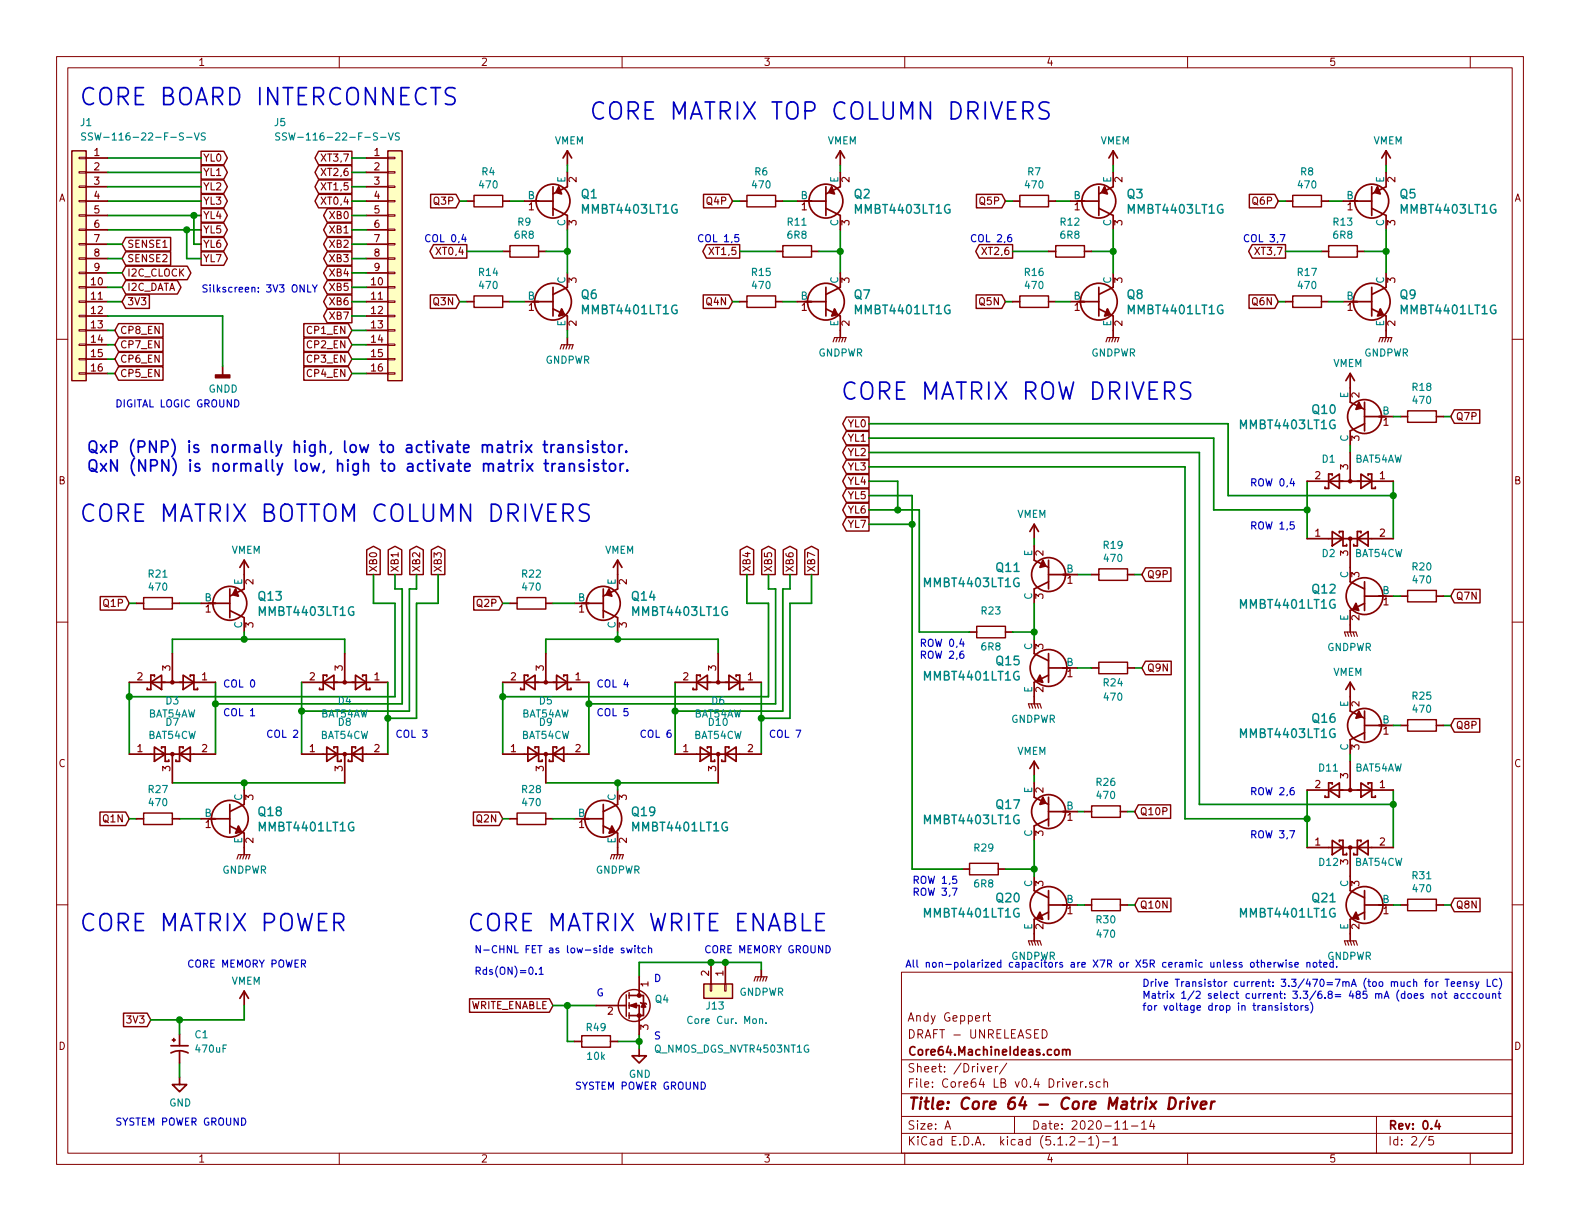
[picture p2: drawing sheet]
<svg xmlns="http://www.w3.org/2000/svg" width="279mm" height="216mm" viewBox="0 0 279 216" stroke-linecap="round" stroke-linejoin="round" font-family="sans-serif">
<defs><g id="words">
<g font-size="4.2" fill="#0000c2">
<text x="14" y="18.6">CORE BOARD INTERCONNECTS</text>
<text x="104.1" y="21.2">CORE MATRIX TOP COLUMN DRIVERS</text>
<text x="148.6" y="70.7">CORE MATRIX ROW DRIVERS</text>
<text x="14" y="92.3">CORE MATRIX BOTTOM COLUMN DRIVERS</text>
<text x="14" y="164.7">CORE MATRIX POWER</text>
<text x="82.5" y="164.7">CORE MATRIX WRITE ENABLE</text>
</g>
<g font-size="2.8" fill="#0000c2">
<text x="15.2" y="80.1">QxP (PNP) is normally high, low to activate matrix transistor.</text>
<text x="15.2" y="83.4">QxN (NPN) is normally low, high to activate matrix transistor.</text>
</g>
<text font-size="2.8" fill="#840000" x="160.4" y="196.2">Title: Core 64 - Core Matrix Driver</text>
<g font-size="2.1" fill="#008484">
<text x="102.8" y="35.1">Q1</text>
<text x="151.1" y="35.1">Q2</text>
<text x="199.3" y="35.1">Q3</text>
<text x="247.6" y="35.1">Q5</text>
<text x="103.1" y="37.8">MMBT4403LT1G</text>
<text x="151.4" y="37.8">MMBT4403LT1G</text>
<text x="199.6" y="37.8">MMBT4403LT1G</text>
<text x="247.9" y="37.8">MMBT4403LT1G</text>
<text x="102.8" y="52.9">Q6</text>
<text x="151.1" y="52.9">Q7</text>
<text x="199.3" y="52.9">Q8</text>
<text x="247.6" y="52.9">Q9</text>
<text x="103.1" y="55.5">MMBT4401LT1G</text>
<text x="151.4" y="55.5">MMBT4401LT1G</text>
<text x="199.6" y="55.5">MMBT4401LT1G</text>
<text x="247.9" y="55.5">MMBT4401LT1G</text>
<text x="219.5" y="75.9">MMBT4403LT1G</text>
<text x="232.1" y="73.2">Q10</text>
<text x="176.3" y="101.1">Q11</text>
<text x="45.8" y="106.2">Q13</text>
<text x="111.8" y="106.2">Q14</text>
<text x="163.6" y="103.8">MMBT4403LT1G</text>
<text x="219.5" y="107.6">MMBT4401LT1G</text>
<text x="232.1" y="104.9">Q12</text>
<text x="45.9" y="108.9">MMBT4403LT1G</text>
<text x="112" y="108.9">MMBT4403LT1G</text>
<text x="176.3" y="117.6">Q15</text>
<text x="163.6" y="120.3">MMBT4401LT1G</text>
<text x="219.5" y="130.5">MMBT4403LT1G</text>
<text x="232.1" y="127.8">Q16</text>
<text x="176.3" y="143">Q17</text>
<text x="45.8" y="144.3">Q18</text>
<text x="45.9" y="147">MMBT4401LT1G</text>
<text x="111.8" y="144.3">Q19</text>
<text x="112" y="147">MMBT4401LT1G</text>
<text x="163.6" y="145.7">MMBT4403LT1G</text>
<text x="176.3" y="159.5">Q20</text>
<text x="232.1" y="159.5">Q21</text>
<text x="163.6" y="162.2">MMBT4401LT1G</text>
<text x="219.5" y="162.2">MMBT4401LT1G</text>
</g>
<g font-size="2.1" fill="#840000">
<text x="160.4" y="183.6">DRAFT - UNRELEASED</text>
<text x="160.4" y="180.6">Andy Geppert</text>
<text x="160.4" y="189.6">Sheet: /Driver/</text>
<text x="160.4" y="186.6">Core64.MachineIdeas.com</text>
<text x="160.4" y="192.3">File: Core64 LB v0.4 Driver.sch</text>
<text x="160.4" y="202.5">KiCad E.D.A. kicad (5.1.2-1)-1</text>
<text x="160.4" y="199.7">Size: A</text>
<text x="182.4" y="199.7">Date: 2020-11-14</text>
<text x="245.4" y="199.7">Rev: 0.4</text>
<text x="245.4" y="202.5">Id: 2/5</text>
</g>
<g font-size="1.8" fill="#840000">
<text x="35" y="11.6">1</text>
<text x="85" y="11.6">2</text>
<text x="135" y="11.6">3</text>
<text x="185" y="11.6">4</text>
<text x="235" y="11.6">5</text>
<text x="16.7" y="27.6">1</text>
<text x="35.9" y="28.6">YL0</text>
<text x="57.2" y="28.6">XT3,7</text>
<text x="66.2" y="27.6">1</text>
<text x="10.4" y="35.6">A</text>
<text x="16.7" y="30.1">2</text>
<text x="16.7" y="32.7">3</text>
<text x="16.7" y="35.2">4</text>
<text x="35.9" y="31.1">YL1</text>
<text x="35.9" y="33.7">YL2</text>
<text x="57.2" y="33.7">XT1,5</text>
<text x="57.2" y="31.1">XT2,6</text>
<text x="66.2" y="30.1">2</text>
<text x="66.2" y="32.7">3</text>
<text x="66.2" y="35.2">4</text>
<text x="102" y="32.2" transform="rotate(-90 102 32.2)">2</text>
<text x="150.2" y="32.2" transform="rotate(-90 150.2 32.2)">2</text>
<text x="198.5" y="32.2" transform="rotate(-90 198.5 32.2)">2</text>
<text x="246.7" y="32.2" transform="rotate(-90 246.7 32.2)">2</text>
<text x="267.8" y="35.6">A</text>
<text x="16.7" y="37.7">5</text>
<text x="16.7" y="40.3">6</text>
<text x="35.9" y="36.2">YL3</text>
<text x="35.9" y="41.3">YL5</text>
<text x="35.9" y="38.7">YL4</text>
<text x="57.2" y="36.2">XT0,4</text>
<text x="58.5" y="41.3">XB1</text>
<text x="58.5" y="38.7">XB0</text>
<text x="66.2" y="37.7">5</text>
<text x="66.2" y="40.3">6</text>
<text x="76.9" y="36.2">Q3P</text>
<text x="93.5" y="37.2">1</text>
<text x="102" y="39.9" transform="rotate(-90 102 39.9)">3</text>
<text x="125.2" y="36.2">Q4P</text>
<text x="141.8" y="37.2">1</text>
<text x="150.2" y="39.9" transform="rotate(-90 150.2 39.9)">3</text>
<text x="173.4" y="36.2">Q5P</text>
<text x="190" y="37.2">1</text>
<text x="198.5" y="39.9" transform="rotate(-90 198.5 39.9)">3</text>
<text x="221.7" y="36.2">Q6P</text>
<text x="238.3" y="37.2">1</text>
<text x="246.7" y="39.9" transform="rotate(-90 246.7 39.9)">3</text>
<text x="16.7" y="42.8">7</text>
<text x="16.7" y="45.4">8</text>
<text x="16.7" y="47.9">9</text>
<text x="22.4" y="43.8">SENSE1</text>
<text x="22.4" y="46.4">SENSE2</text>
<text x="35.9" y="46.4">YL7</text>
<text x="35.9" y="43.8">YL6</text>
<text x="58.5" y="46.4">XB3</text>
<text x="58.5" y="43.8">XB2</text>
<text x="66.2" y="42.8">7</text>
<text x="66.2" y="45.4">8</text>
<text x="66.2" y="47.9">9</text>
<text x="77.5" y="45.1">XT0,4</text>
<text x="125.8" y="45.1">XT1,5</text>
<text x="174" y="45.1">XT2,6</text>
<text x="222.3" y="45.1">XT3,7</text>
<text x="16.2" y="50.4">10</text>
<text x="16.2" y="53">11</text>
<text x="22.4" y="54">3V3</text>
<text x="22.4" y="48.9">I2C_CLOCK</text>
<text x="22.4" y="51.4">I2C_DATA</text>
<text x="58.5" y="48.9">XB4</text>
<text x="58.5" y="51.4">XB5</text>
<text x="58.5" y="54">XB6</text>
<text x="65.7" y="50.4">10</text>
<text x="65.7" y="53">11</text>
<text x="76.8" y="54">Q3N</text>
<text x="102" y="50" transform="rotate(-90 102 50)">3</text>
<text x="125.1" y="54">Q4N</text>
<text x="150.2" y="50" transform="rotate(-90 150.2 50)">3</text>
<text x="173.3" y="54">Q5N</text>
<text x="198.5" y="50" transform="rotate(-90 198.5 50)">3</text>
<text x="221.6" y="54">Q6N</text>
<text x="246.7" y="50" transform="rotate(-90 246.7 50)">3</text>
<text x="16.2" y="55.5">12</text>
<text x="16.2" y="58.1">13</text>
<text x="21.2" y="59.1">CP8_EN</text>
<text x="54.5" y="59.1">CP1_EN</text>
<text x="58.5" y="56.5">XB7</text>
<text x="65.7" y="55.5">12</text>
<text x="65.7" y="58.1">13</text>
<text x="93.5" y="55">1</text>
<text x="102" y="57.6" transform="rotate(-90 102 57.6)">2</text>
<text x="141.8" y="55">1</text>
<text x="150.2" y="57.6" transform="rotate(-90 150.2 57.6)">2</text>
<text x="190" y="55">1</text>
<text x="198.5" y="57.6" transform="rotate(-90 198.5 57.6)">2</text>
<text x="238.3" y="55">1</text>
<text x="246.7" y="57.6" transform="rotate(-90 246.7 57.6)">2</text>
<text x="16.2" y="60.6">14</text>
<text x="16.2" y="63.1">15</text>
<text x="16.2" y="65.7">16</text>
<text x="21.2" y="64.1">CP6_EN</text>
<text x="21.2" y="61.6">CP7_EN</text>
<text x="54.5" y="61.6">CP2_EN</text>
<text x="54.5" y="64.1">CP3_EN</text>
<text x="65.7" y="60.6">14</text>
<text x="65.7" y="63.1">15</text>
<text x="65.7" y="65.7">16</text>
<text x="21.2" y="66.7">CP5_EN</text>
<text x="54.5" y="66.7">CP4_EN</text>
<text x="240.4" y="70.3" transform="rotate(-90 240.4 70.3)">2</text>
<text x="150.1" y="75.6">YL0</text>
<text x="240.4" y="78" transform="rotate(-90 240.4 78)">3</text>
<text x="244.6" y="75.3">1</text>
<text x="257.4" y="74.3">Q7P</text>
<text x="150.1" y="83.2">YL3</text>
<text x="150.1" y="80.6">YL2</text>
<text x="150.1" y="78.1">YL1</text>
<text x="238.4" y="83" transform="rotate(-90 238.4 83)">3</text>
<text x="10.4" y="85.6">B</text>
<text x="150.1" y="88.3">YL5</text>
<text x="150.1" y="85.7">YL4</text>
<text x="232.6" y="84.7">2</text>
<text x="244" y="84.7">1</text>
<text x="267.8" y="85.6">B</text>
<text x="150.1" y="93.3">YL7</text>
<text x="150.1" y="90.8">YL6</text>
<text x="232.6" y="94.9">1</text>
<text x="244" y="94.9">2</text>
<text x="66.7" y="101.3" transform="rotate(-90 66.7 101.3)">XB0</text>
<text x="70.5" y="101.3" transform="rotate(-90 70.5 101.3)">XB1</text>
<text x="74.3" y="101.3" transform="rotate(-90 74.3 101.3)">XB2</text>
<text x="78.1" y="101.3" transform="rotate(-90 78.1 101.3)">XB3</text>
<text x="132.7" y="101.3" transform="rotate(-90 132.7 101.3)">XB4</text>
<text x="136.5" y="101.3" transform="rotate(-90 136.5 101.3)">XB5</text>
<text x="140.3" y="101.3" transform="rotate(-90 140.3 101.3)">XB6</text>
<text x="144.1" y="101.3" transform="rotate(-90 144.1 101.3)">XB7</text>
<text x="184.5" y="98.3" transform="rotate(-90 184.5 98.3)">2</text>
<text x="238.4" y="98.3" transform="rotate(-90 238.4 98.3)">3</text>
<text x="18.5" y="107.3">Q1P</text>
<text x="44.8" y="103.4" transform="rotate(-90 44.8 103.4)">2</text>
<text x="84.5" y="107.3">Q2P</text>
<text x="110.8" y="103.4" transform="rotate(-90 110.8 103.4)">2</text>
<text x="184.5" y="105.9" transform="rotate(-90 184.5 105.9)">3</text>
<text x="188.7" y="103.2">1</text>
<text x="202.8" y="102.2">Q9P</text>
<text x="240.4" y="102.1" transform="rotate(-90 240.4 102.1)">3</text>
<text x="244.6" y="107">1</text>
<text x="257.4" y="106">Q7N</text>
<text x="36.3" y="108.3">1</text>
<text x="44.8" y="111" transform="rotate(-90 44.8 111)">3</text>
<text x="102.4" y="108.3">1</text>
<text x="110.8" y="111" transform="rotate(-90 110.8 111)">3</text>
<text x="240.4" y="109.7" transform="rotate(-90 240.4 109.7)">2</text>
<text x="30.1" y="118.6" transform="rotate(-90 30.1 118.6)">3</text>
<text x="60.6" y="118.6" transform="rotate(-90 60.6 118.6)">3</text>
<text x="96.2" y="118.6" transform="rotate(-90 96.2 118.6)">3</text>
<text x="126.6" y="118.6" transform="rotate(-90 126.6 118.6)">3</text>
<text x="184.5" y="114.8" transform="rotate(-90 184.5 114.8)">3</text>
<text x="188.7" y="119.7">1</text>
<text x="202.8" y="118.7">Q9N</text>
<text x="24.3" y="120.3">2</text>
<text x="35.7" y="120.3">1</text>
<text x="54.8" y="120.3">2</text>
<text x="66.2" y="120.3">1</text>
<text x="90.3" y="120.3">2</text>
<text x="101.8" y="120.3">1</text>
<text x="120.8" y="120.3">2</text>
<text x="132.2" y="120.3">1</text>
<text x="184.5" y="122.4" transform="rotate(-90 184.5 122.4)">2</text>
<text x="240.4" y="124.9" transform="rotate(-90 240.4 124.9)">2</text>
<text x="244.6" y="129.9">1</text>
<text x="257.4" y="128.9">Q8P</text>
<text x="10.4" y="135.6">C</text>
<text x="24.3" y="133">1</text>
<text x="30.1" y="136.4" transform="rotate(-90 30.1 136.4)">3</text>
<text x="35.7" y="133">2</text>
<text x="54.8" y="133">1</text>
<text x="60.6" y="136.4" transform="rotate(-90 60.6 136.4)">3</text>
<text x="66.2" y="133">2</text>
<text x="90.3" y="133">1</text>
<text x="96.2" y="136.4" transform="rotate(-90 96.2 136.4)">3</text>
<text x="101.8" y="133">2</text>
<text x="120.8" y="133">1</text>
<text x="126.6" y="136.4" transform="rotate(-90 126.6 136.4)">3</text>
<text x="132.2" y="133">2</text>
<text x="238.4" y="137.6" transform="rotate(-90 238.4 137.6)">3</text>
<text x="240.4" y="132.6" transform="rotate(-90 240.4 132.6)">3</text>
<text x="267.8" y="135.6">C</text>
<text x="44.8" y="141.5" transform="rotate(-90 44.8 141.5)">3</text>
<text x="110.8" y="141.5" transform="rotate(-90 110.8 141.5)">3</text>
<text x="184.5" y="140.2" transform="rotate(-90 184.5 140.2)">2</text>
<text x="232.6" y="139.3">2</text>
<text x="244" y="139.3">1</text>
<text x="18.4" y="145.4">Q1N</text>
<text x="36.3" y="146.4">1</text>
<text x="44.8" y="149.1" transform="rotate(-90 44.8 149.1)">2</text>
<text x="84.4" y="145.4">Q2N</text>
<text x="102.4" y="146.4">1</text>
<text x="110.8" y="149.1" transform="rotate(-90 110.8 149.1)">2</text>
<text x="184.5" y="147.8" transform="rotate(-90 184.5 147.8)">3</text>
<text x="188.7" y="145.1">1</text>
<text x="201.5" y="144.1">Q10P</text>
<text x="232.6" y="149.5">1</text>
<text x="244" y="149.5">2</text>
<text x="238.4" y="152.9" transform="rotate(-90 238.4 152.9)">3</text>
<text x="184.5" y="156.7" transform="rotate(-90 184.5 156.7)">3</text>
<text x="188.7" y="161.6">1</text>
<text x="201.5" y="160.7">Q10N</text>
<text x="240.4" y="156.7" transform="rotate(-90 240.4 156.7)">3</text>
<text x="244.6" y="161.6">1</text>
<text x="257.4" y="160.7">Q8N</text>
<text x="184.5" y="164.3" transform="rotate(-90 184.5 164.3)">2</text>
<text x="240.4" y="164.3" transform="rotate(-90 240.4 164.3)">2</text>
<text x="125.4" y="172.6" transform="rotate(-90 125.4 172.6)">2</text>
<text x="127.9" y="172.6" transform="rotate(-90 127.9 172.6)">1</text>
<text x="83" y="178.4">WRITE_ENABLE</text>
<text x="107.5" y="179.4">2</text>
<text x="114.7" y="174.5" transform="rotate(-90 114.7 174.5)">1</text>
<text x="10.4" y="185.6">D</text>
<text x="22.7" y="181">3V3</text>
<text x="114.7" y="182.1" transform="rotate(-90 114.7 182.1)">3</text>
<text x="267.8" y="185.6">D</text>
<text x="35" y="205.5">1</text>
<text x="85" y="205.5">2</text>
<text x="135" y="205.5">3</text>
<text x="185" y="205.5">4</text>
<text x="235" y="205.5">5</text>
</g>
<g font-size="1.8" fill="#008484">
<text x="14.3" y="22.3">J1</text>
<text x="48.6" y="22.3">J5</text>
<text x="17.1" y="24.8">SSW-116-22-F-S-VS</text>
<text x="51.4" y="24.8">SSW-116-22-F-S-VS</text>
<text x="98.1" y="25.5">VMEM</text>
<text x="146.3" y="25.5">VMEM</text>
<text x="194.6" y="25.5">VMEM</text>
<text x="242.8" y="25.5">VMEM</text>
<text x="84.9" y="33.3">470</text>
<text x="85.2" y="31">R4</text>
<text x="93.3" y="35.2">B</text>
<text x="100" y="32.3" transform="rotate(-90 100 32.3)">E</text>
<text x="133.1" y="33.3">470</text>
<text x="133.5" y="31">R6</text>
<text x="141.6" y="35.2">B</text>
<text x="148.2" y="32.3" transform="rotate(-90 148.2 32.3)">E</text>
<text x="181.4" y="33.3">470</text>
<text x="181.8" y="31">R7</text>
<text x="189.9" y="35.2">B</text>
<text x="196.5" y="32.3" transform="rotate(-90 196.5 32.3)">E</text>
<text x="229.7" y="33.3">470</text>
<text x="230" y="31">R8</text>
<text x="238.1" y="35.2">B</text>
<text x="244.8" y="32.3" transform="rotate(-90 244.8 32.3)">E</text>
<text x="91.6" y="39.9">R9</text>
<text x="100" y="40" transform="rotate(-90 100 40)">C</text>
<text x="139.3" y="39.9">R11</text>
<text x="148.2" y="40" transform="rotate(-90 148.2 40)">C</text>
<text x="187.6" y="39.9">R12</text>
<text x="196.5" y="40" transform="rotate(-90 196.5 40)">C</text>
<text x="235.8" y="39.9">R13</text>
<text x="244.8" y="40" transform="rotate(-90 244.8 40)">C</text>
<text x="91.1" y="42.2">6R8</text>
<text x="139.3" y="42.2">6R8</text>
<text x="187.6" y="42.2">6R8</text>
<text x="235.8" y="42.2">6R8</text>
<text x="84.7" y="48.8">R14</text>
<text x="84.9" y="51.1">470</text>
<text x="93.3" y="53">B</text>
<text x="100" y="50.2" transform="rotate(-90 100 50.2)">C</text>
<text x="133" y="48.8">R15</text>
<text x="133.1" y="51.1">470</text>
<text x="141.6" y="53">B</text>
<text x="148.2" y="50.2" transform="rotate(-90 148.2 50.2)">C</text>
<text x="181.3" y="48.8">R16</text>
<text x="181.4" y="51.1">470</text>
<text x="189.9" y="53">B</text>
<text x="196.5" y="50.2" transform="rotate(-90 196.5 50.2)">C</text>
<text x="229.5" y="48.8">R17</text>
<text x="229.7" y="51.1">470</text>
<text x="238.1" y="53">B</text>
<text x="244.8" y="50.2" transform="rotate(-90 244.8 50.2)">C</text>
<text x="100" y="57.7" transform="rotate(-90 100 57.7)">E</text>
<text x="148.2" y="57.7" transform="rotate(-90 148.2 57.7)">E</text>
<text x="196.5" y="57.7" transform="rotate(-90 196.5 57.7)">E</text>
<text x="244.8" y="57.7" transform="rotate(-90 244.8 57.7)">E</text>
<text x="96.4" y="64.3">GNDPWR</text>
<text x="144.7" y="63">GNDPWR</text>
<text x="192.9" y="63">GNDPWR</text>
<text x="235.7" y="64.9">VMEM</text>
<text x="241.2" y="63">GNDPWR</text>
<text x="36.9" y="69.4">GNDD</text>
<text x="238.4" y="70.4" transform="rotate(-90 238.4 70.4)">E</text>
<text x="249.8" y="69.1">R18</text>
<text x="250" y="71.4">470</text>
<text x="244.5" y="73.3">B</text>
<text x="233.8" y="81.8">D1</text>
<text x="238.4" y="78.1" transform="rotate(-90 238.4 78.1)">C</text>
<text x="239.6" y="81.8">BAT54AW</text>
<text x="179.9" y="91.6">VMEM</text>
<text x="40.9" y="97.9">VMEM</text>
<text x="107" y="97.9">VMEM</text>
<text x="182.5" y="98.4" transform="rotate(-90 182.5 98.4)">E</text>
<text x="188.6" y="101.2">B</text>
<text x="195.2" y="97.1">R19</text>
<text x="195.4" y="99.4">470</text>
<text x="233.8" y="98.5">D2</text>
<text x="239.6" y="98.5">BAT54CW</text>
<text x="249.8" y="100.9">R20</text>
<text x="26.3" y="102.1">R21</text>
<text x="26.5" y="104.4">470</text>
<text x="36.2" y="106.3">B</text>
<text x="42.8" y="103.5" transform="rotate(-90 42.8 103.5)">E</text>
<text x="92.4" y="102.1">R22</text>
<text x="92.5" y="104.4">470</text>
<text x="102.2" y="106.3">B</text>
<text x="108.9" y="103.5" transform="rotate(-90 108.9 103.5)">E</text>
<text x="182.5" y="106" transform="rotate(-90 182.5 106)">C</text>
<text x="238.4" y="102.2" transform="rotate(-90 238.4 102.2)">C</text>
<text x="244.5" y="105.1">B</text>
<text x="250" y="103.2">470</text>
<text x="42.8" y="111.1" transform="rotate(-90 42.8 111.1)">C</text>
<text x="108.9" y="111.1" transform="rotate(-90 108.9 111.1)">C</text>
<text x="173.6" y="108.7">R23</text>
<text x="238.4" y="109.8" transform="rotate(-90 238.4 109.8)">E</text>
<text x="173.6" y="115">6R8</text>
<text x="182.5" y="114.9" transform="rotate(-90 182.5 114.9)">C</text>
<text x="188.6" y="117.8">B</text>
<text x="234.6" y="115.1">GNDPWR</text>
<text x="235.7" y="119.5">VMEM</text>
<text x="29.4" y="124.6">D3</text>
<text x="59.8" y="124.6">D4</text>
<text x="95.4" y="124.6">D5</text>
<text x="125.9" y="124.6">D6</text>
<text x="182.5" y="122.5" transform="rotate(-90 182.5 122.5)">E</text>
<text x="195.2" y="121.4">R24</text>
<text x="195.4" y="123.9">470</text>
<text x="238.4" y="125" transform="rotate(-90 238.4 125)">E</text>
<text x="249.8" y="123.7">R25</text>
<text x="26.2" y="126.9">BAT54AW</text>
<text x="26.2" y="130.7">BAT54CW</text>
<text x="29.4" y="128.3">D7</text>
<text x="56.7" y="126.9">BAT54AW</text>
<text x="56.7" y="130.7">BAT54CW</text>
<text x="59.8" y="128.3">D8</text>
<text x="92.3" y="126.9">BAT54AW</text>
<text x="92.3" y="130.7">BAT54CW</text>
<text x="95.4" y="128.3">D9</text>
<text x="122.7" y="126.9">BAT54AW</text>
<text x="122.7" y="130.7">BAT54CW</text>
<text x="125.4" y="128.3">D10</text>
<text x="178.8" y="127.8">GNDPWR</text>
<text x="244.5" y="127.9">B</text>
<text x="250" y="126">470</text>
<text x="179.9" y="133.5">VMEM</text>
<text x="233.3" y="136.4">D11</text>
<text x="238.4" y="132.7" transform="rotate(-90 238.4 132.7)">C</text>
<text x="239.6" y="136.4">BAT54AW</text>
<text x="26.3" y="140.2">R27</text>
<text x="26.5" y="142.5">470</text>
<text x="42.8" y="141.6" transform="rotate(-90 42.8 141.6)">C</text>
<text x="92.4" y="140.2">R28</text>
<text x="92.5" y="142.5">470</text>
<text x="108.9" y="141.6" transform="rotate(-90 108.9 141.6)">C</text>
<text x="182.5" y="140.3" transform="rotate(-90 182.5 140.3)">E</text>
<text x="188.6" y="143.2">B</text>
<text x="193.9" y="139">R26</text>
<text x="194.1" y="141.3">470</text>
<text x="36.2" y="144.4">B</text>
<text x="42.8" y="149.2" transform="rotate(-90 42.8 149.2)">E</text>
<text x="102.2" y="144.4">B</text>
<text x="108.9" y="149.2" transform="rotate(-90 108.9 149.2)">E</text>
<text x="182.5" y="148" transform="rotate(-90 182.5 148)">C</text>
<text x="39.3" y="154.5">GNDPWR</text>
<text x="105.3" y="154.5">GNDPWR</text>
<text x="172.3" y="150.6">R29</text>
<text x="233.3" y="153.1">D12</text>
<text x="239.6" y="153.1">BAT54CW</text>
<text x="249.8" y="155.5">R31</text>
<text x="172.3" y="156.9">6R8</text>
<text x="182.5" y="156.8" transform="rotate(-90 182.5 156.8)">C</text>
<text x="188.6" y="159.7">B</text>
<text x="238.4" y="156.8" transform="rotate(-90 238.4 156.8)">C</text>
<text x="244.5" y="159.7">B</text>
<text x="250" y="157.8">470</text>
<text x="182.5" y="164.4" transform="rotate(-90 182.5 164.4)">E</text>
<text x="193.9" y="163.3">R30</text>
<text x="194.1" y="165.8">470</text>
<text x="238.4" y="164.4" transform="rotate(-90 238.4 164.4)">E</text>
<text x="234.6" y="169.7">GNDPWR</text>
<text x="40.9" y="174.1">VMEM</text>
<text x="115.9" y="177.3">Q4</text>
<text x="125" y="178.5">J13</text>
<text x="130.7" y="176.1">GNDPWR</text>
<text x="34.5" y="183.6">C1</text>
<text x="103.8" y="182.3">R49</text>
<text x="122.3" y="181.1">Core Cur. Mon.</text>
<text x="34.8" y="186.1">470uF</text>
<text x="103.9" y="187.4">10k</text>
<text x="111.2" y="190.6">GND</text>
<text x="116" y="186.1">Q_NMOS_DGS_NVTR4503NT1G</text>
<text x="29.9" y="195.7">GND</text>
</g>
<g font-size="1.8" fill="#0000c2">
<text x="74.9" y="42.8">COL 0,4</text>
<text x="123.2" y="42.8">COL 1,5</text>
<text x="171.4" y="42.8">COL 2,6</text>
<text x="219.7" y="42.8">COL 3,7</text>
<text x="35.6" y="51.7">Silkscreen: 3V3 ONLY</text>
<text x="20.3" y="72">DIGITAL LOGIC GROUND</text>
<text x="221" y="86">ROW 0,4</text>
<text x="221" y="93.6">ROW 1,5</text>
<text x="162.6" y="114.4">ROW 0,4</text>
<text x="162.6" y="116.5">ROW 2,6</text>
<text x="39.4" y="121.6">COL 0</text>
<text x="105.4" y="121.6">COL 4</text>
<text x="39.4" y="126.6">COL 1</text>
<text x="47" y="130.5">COL 2</text>
<text x="69.8" y="130.5">COL 3</text>
<text x="105.4" y="126.6">COL 5</text>
<text x="113" y="130.5">COL 6</text>
<text x="135.9" y="130.5">COL 7</text>
<text x="221" y="140.6">ROW 2,6</text>
<text x="221" y="148.2">ROW 3,7</text>
<text x="161.3" y="156.3">ROW 1,5</text>
<text x="161.3" y="158.4">ROW 3,7</text>
<text x="33" y="171.1">CORE MEMORY POWER</text>
<text x="83.8" y="168.6">N-CHNL FET as low-side switch</text>
<text x="83.8" y="172.4">Rds(ON)=0.1</text>
<text x="115.6" y="173.6">D</text>
<text x="124.5" y="168.6">CORE MEMORY GROUND</text>
<text x="160" y="171.1">All non-polarized capacitors are X7R or X5R ceramic unless otherwise noted.</text>
<text x="178.8" y="169.7">GNDPWR</text>
<text x="105.4" y="176.2">G</text>
<text x="201.9" y="174.5">Drive Transistor current: 3.3/470=7mA (too much for Teensy LC)</text>
<text x="201.9" y="176.6">Matrix 1/2 select current: 3.3/6.8= 485 mA (does not acccount</text>
<text x="201.9" y="178.7">for voltage drop in transistors)</text>
<text x="115.6" y="183.8">S</text>
<text x="101.6" y="192.7">SYSTEM POWER GROUND</text>
<text x="20.3" y="199">SYSTEM POWER GROUND</text>
</g>
</g></defs>
<g fill="none" stroke="#840000" stroke-width=".18">
<path d="M10 10h259.4v195.9h-259.4zM12 12h255.4v191.9h-255.4zM60 10v2M110 10v2M160 10v2M210 10v2M260 10v2M14 38h1.2v.2h-1.2zM14 35.4h1.2v.3h-1.2zM14 32.9h1.2v.2h-1.2zM14 30.4h1.2v.2h-1.2zM14 27.8h1.2v.3h-1.2z"/>
<path d="M68.6 38h1.2v.2h-1.2zM68.6 35.4h1.2v.3h-1.2zM68.6 32.9h1.2v.2h-1.2zM68.6 30.4h1.2v.2h-1.2zM68.6 27.8h1.2v.3h-1.2zM10 60h2M14 58.3h1.2v.2h-1.2zM14 55.8h1.2v.2h-1.2zM14 53.2h1.2v.3h-1.2zM14 50.7h1.2v.2h-1.2zM14 48.1h1.2v.3h-1.2zM14 45.6h1.2v.2h-1.2z"/>
<path d="M14 43.1h1.2v.2h-1.2zM14 40.5h1.2v.3h-1.2zM68.6 58.3h1.2v.2h-1.2zM68.6 55.8h1.2v.2h-1.2zM68.6 53.2h1.2v.3h-1.2zM68.6 50.7h1.2v.2h-1.2zM68.6 48.1h1.2v.3h-1.2zM68.6 45.6h1.2v.2h-1.2zM68.6 43.1h1.2v.2h-1.2zM68.6 40.5h1.2v.3h-1.2zM267.4 60h2M14 65.9h1.2v.3h-1.2z"/>
<path d="M14 63.4h1.2v.2h-1.2zM14 60.8h1.2v.3h-1.2zM68.6 65.9h1.2v.3h-1.2zM68.6 63.4h1.2v.2h-1.2zM68.6 60.8h1.2v.3h-1.2zM10 110h2M267.4 110h2M10 160h2M267.4 160h2M125.6 174h.3v1.3h-.3zM128.1 174h.3v1.3h-.3zM159.4 171.9h108v32h-108z"/>
<path d="M174.3 179.6l-.3 .1-.1 .2M174.6 179.6h.6M174.8 179.1v1.3l.4 .2M159.4 197.4h108M159.4 193.4h108M159.4 187.4h108M167.1 199.7l.5-1.5 .5 1.5M167.2 199.2h.8M174.7 189.1l.7-.2-.1-.3h-.4l-.2 .2v.7h.6M176 188.6v1M176.5 188.6l-.5 .2M178 188l-1.3 1.9"/>
<path d="M179.4 197.4v3M184.3 182.1a.76 .76 0 0 1 .9 .7 .76 .76 0 0 1-.9 .8zM189.7 191.8l.7-.2v-.3h-.5l-.2 .2 .1 .7h.6M191.1 191.3v1M191.5 191.3h-.3l-.1 .2M192 192.1v.2M193.2 191.3h-.3l-.2 .2v.2l.5 .1v.4h-.5M194.6 191.3h-.4l-.3 .2v.6l.3 .2 .4-.1M195.2 191.4l.2-.1h.4l.1 1M195.2 190.8v1.5M198.6 199.7h.8M200.1 199.1h1.1"/>
<path d="M201.9 198.6l.4-.4v1.5M201.9 199.7h.8M203.7 198.1l-.4 1.1h.9M204 198.7v1M243.4 197.4v6.5M60 203.9v2M110 203.9v2M159.4 200.4h108M160 203.9v2M189.2 201.1l.2-.1h.4l.2 .1 .1 .3-.1 .2-.8 .9h.9M190.7 201.9h1.2M192.5 201.4l.4-.4v1.5"/>
<path d="M192.5 202.5h.9M193.9 200.8a1.71 1.71 0 0 1 0 2.2M195 201.9h1.1M196.8 201.4l.4-.4v1.5M196.8 202.5h.8M210 203.9v2M252.2 200.9l-1.2 1.9M253.4 201h-.7v.7l.2-.2 .5 .1 .1 .2-.1 .5-.2 .2-.5-.2M260 203.9v2"/>
</g>
<g fill="none" stroke="#840000" stroke-width=".3">
<path d="M15.2 35.6h3.8M15.2 27.9h3.8M15.2 30.5h3.8M15.2 33h3.8M15.2 38.1h3.8M64.8 35.6h3.8M64.8 27.9h3.8M64.8 30.5h3.8M64.8 33h3.8M64.8 38.1h3.8M82.5 35.6h1.3M88.9 35.6h1.3"/>
<path d="M92.7 35.6h5.1M97.8 36.8l2.5 1.3v2.5M97.8 33v5.1M100.3 26.7l-.7 1.2M100.3 26.7v2.5M100.3 30.5v2.5l-2.5 1.3M100.3 26.7l.8 1.2M130.8 35.6h1.3M137.2 35.6h1.2M141 35.6h5M146 36.8l2.6 1.3v2.5M146 33v5.1"/>
<path d="M148.6 26.7l-.8 1.2M148.6 26.7v2.5M148.6 30.5v2.5l-2.6 1.3M148.6 26.7l.8 1.2M179.1 35.6h1.2M185.4 35.6h1.3M189.2 35.6h5.1M194.3 36.8l2.5 1.3v2.5M194.3 33v5.1M196.8 26.7l-.7 1.2M196.8 26.7v2.5M196.8 30.5v2.5l-2.5 1.3"/>
<path d="M196.8 26.7l.8 1.2M227.3 35.6h1.3M233.7 35.6h1.2M237.5 35.6h5.1M242.6 36.8l2.5 1.3v2.5M242.6 33v5.1M245.1 26.7l-.8 1.2M245.1 26.7v2.5M245.1 30.5v2.5l-2.5 1.3M245.1 26.7l.8 1.2M15.2 53.3h3.8M15.2 50.8h3.8"/>
<path d="M15.2 55.9h3.8M15.2 58.4h3.8M15.2 40.6h3.8M15.2 43.2h3.8M15.2 45.7h3.8M15.2 48.3h3.8M64.8 53.3h3.8M64.8 50.8h3.8M64.8 55.9h3.8M64.8 58.4h3.8M64.8 40.6h3.8M64.8 43.2h3.8"/>
<path d="M64.8 45.7h3.8M64.8 48.3h3.8M82.5 53.3h1.3M88.9 44.5h1.3M88.9 53.3h1.3M92.7 53.3h5.1M95.2 44.5h1.3M97.8 54.6l2.5 1.3v2.5M97.8 50.8v5.1M100.3 48.3v2.5l-2.5 1.3M100.3 59.7v1.3M130.8 53.3h1.3"/>
<path d="M137.2 44.5h1.2M137.2 53.3h1.2M141 53.3h5M143.5 44.5h1.3M146 54.6l2.6 1.3v3.8M146 50.8v5.1M148.6 48.3v2.5l-2.6 1.3M179.1 53.3h1.2M185.4 44.5h1.3M185.4 53.3h1.3M189.2 53.3h5.1M191.8 44.5h1.2"/>
<path d="M194.3 54.6l2.5 1.3v3.8M194.3 50.8v5.1M196.8 48.3v2.5l-2.5 1.3M227.3 53.3h1.3M233.7 44.5h1.2M233.7 53.3h1.2M237.5 53.3h5.1M240 44.5h1.3M242.6 54.6l2.5 1.3v3.8M242.6 50.8v5.1M245.1 48.3v2.5l-2.5 1.3M15.2 61h3.8"/>
<path d="M15.2 63.5h3.8M15.2 66h3.8M39.4 64.8v1.5M64.8 61h3.8M64.8 63.5h3.8M64.8 66h3.8M238.8 66v5.1l2.5 1.3M238.8 66l.7 1.3M238.8 66l-.8 1.3M241.3 73.7h5.1M241.3 74.9l-2.5 1.3v2.5M241.3 71.1v5.1"/>
<path d="M247.6 73.7h1.3M254 73.7h1.3M43.2 99.1v5l-2.6 1.3M43.2 99.1l-.8 1.2M43.2 99.1l.7 1.2M109.2 99.1v5l-2.5 1.3M109.2 99.1l-.7 1.2M109.2 99.1l.8 1.2M182.9 92.7l.7 1.3M182.9 92.7v2.6M182.9 96.5v2.6l2.5 1.2M182.9 92.7l-.8 1.3"/>
<path d="M185.4 99.1v5M231.1 85.1h15.3M231.1 95.3h15.3M234.9 85.1l2-1.3v2.6zM235.6 94l1.9 1.3-1.9 1.2zM235.6 84.1v-.3h-.7v2.6h-.6v-.3M236.9 94.2v-.2h.6v2.5h.6v-.2M238.8 80v5.1M238.8 95.3v7.6l2.5 1.2M240 95.3l1.9-1.3v2.5zM240.7 83.8l1.9 1.3-1.9 1.3zM240.7 94.2v-.2h-.7v2.5h-.6v-.2"/>
<path d="M241.9 84.1v-.3h.7v2.6h.6v-.3M24.1 106.7h1.3M27.3 119.6v-.2h-.6v2.5h-.7v-.2M30.5 106.7h1.2M30.5 115.6v5.1M32.4 119.4l1.9 1.3-1.9 1.2zM33.7 119.6v-.2h.6v2.5h.6v-.2M35.6 106.7h5M40.6 108l2.6 1.2v2.6M40.6 104.1v5.1M57.8 119.6v-.2h-.7v2.5h-.6v-.2M61 115.6v5.1"/>
<path d="M62.9 119.4l1.9 1.3-1.9 1.2zM64.1 119.6v-.2h.7v2.5h.6v-.2M90.2 106.7h1.2M93.3 119.6v-.2h-.6v2.5h-.6v-.2M96.5 106.7h1.3M96.5 115.6v5.1M98.4 119.4l1.9 1.3-1.9 1.2zM99.7 119.6v-.2h.6v2.5h.7v-.2M101.6 106.7h5.1M106.7 108l2.5 1.2v2.6M106.7 104.1v5.1M123.8 119.6v-.2h-.6v2.5h-.6v-.2"/>
<path d="M127 115.6v5.1M128.9 119.4l1.9 1.3-1.9 1.2zM130.2 119.6v-.2h.6v2.5h.6v-.2M171.4 111.8h1.3M177.8 111.8h1.3M182.9 113v2.6l2.5 1.2M185.4 102.9l-2.5 1.2v2.6M185.4 119.4l-2.5 1.3v3.8M185.4 101.6h5.1M185.4 115.6v5.1M185.4 118.1h5.1M193 101.6h1.3"/>
<path d="M193 118.1h1.3M199.4 101.6h1.3M199.4 118.1h1.3M241.3 102.9v5.1M241.3 106.7l-2.5 1.3v3.8M241.3 105.4h5.1M247.6 105.4h1.3M254 105.4h1.3M22.9 120.7h15.2M22.9 133.4h15.2M26.7 120.7l1.9-1.3v2.5zM27.3 132.1l1.9 1.3-1.9 1.2z"/>
<path d="M28.6 132.3v-.2h.6v2.5h.6v-.2M30.5 133.4v5M31.7 133.4l2-1.3v2.5zM32.4 132.3v-.2h-.7v2.5h-.6v-.2M43.2 139.7v2.5l-2.6 1.3M53.3 120.7h15.3M53.3 133.4h15.3M57.1 120.7l2-1.3v2.5zM57.8 132.1l1.9 1.3-1.9 1.2zM59.1 132.3v-.2h.6v2.5h.6v-.2M61 133.4v5M62.2 133.4l1.9-1.3v2.5z"/>
<path d="M62.9 132.3v-.2h-.7v2.5h-.6v-.2M88.9 120.7h15.2M88.9 133.4h15.2M92.7 120.7l1.9-1.3v2.5zM93.3 132.1l1.9 1.3-1.9 1.2zM94.6 132.3v-.2h.6v2.5h.7v-.2M96.5 133.4v5M97.8 133.4l1.9-1.3v2.5zM98.4 132.3v-.2h-.6v2.5h-.6v-.2M109.2 139.7v2.5l-2.5 1.3M119.4 120.7h15.2M119.4 133.4h15.2"/>
<path d="M123.2 120.7l1.9-1.3v2.5zM123.8 132.1l1.9 1.3-1.9 1.2zM125.1 132.3v-.2h.6v2.5h.7v-.2M127 133.4v5M128.3 133.4l1.9-1.3v2.5zM128.9 132.3v-.2h-.6v2.5h-.7v-.2M182.9 134.6v2.6M182.9 138.4v2.6l2.5 1.2M182.9 134.6l.7 1.3M182.9 134.6l-.8 1.3M231.1 139.7h15.3M234.9 139.7l2-1.3v2.6z"/>
<path d="M235.6 138.7v-.3h-.7v2.6h-.6v-.3M238.8 120.7v5l2.5 1.3M238.8 134.6v5.1M238.8 120.7l.7 1.2M238.8 120.7l-.8 1.2M240.7 138.4l1.9 1.3-1.9 1.3zM241.3 125.7v5.1M241.3 129.5l-2.5 1.3v2.6M241.3 128.3h5.1M241.9 138.7v-.3h.7v2.6h.6v-.3M247.6 128.3h1.3M254 128.3h1.3"/>
<path d="M24.1 144.8h1.3M30.5 144.8h1.2M35.6 144.8h5M40.6 146.1l2.6 1.2v3.8M40.6 142.2v5.1M90.2 144.8h1.2M96.5 144.8h1.3M101.6 144.8h5.1M106.7 142.2v5.1M106.7 146.1l2.5 1.2v3.8M170.2 153.7h1.2M176.5 153.7h1.3"/>
<path d="M182.9 154.9v2.6l2.5 1.3M185.4 144.8l-2.5 1.3v2.5M185.4 141v5.1M185.4 157.5v5.1M185.4 143.5h5.1M191.8 143.5h1.2M198.1 143.5h1.3M231.1 149.9h15.3M235.6 148.6l1.9 1.3-1.9 1.2zM236.9 148.8v-.2h.6v2.5h.6v-.2M238.8 149.9v7.6l2.5 1.3M240 149.9l1.9-1.3v2.5z"/>
<path d="M240.7 148.8v-.2h-.7v2.5h-.6v-.2M241.3 157.5v5.1M43.2 175.3v2.5M43.2 175.3l-.8 1.2M43.2 175.3l.7 1.2M105.4 177.8h5.1M110.5 177.8h.2M111.3 177.8h1.7v5.1M111.3 176h1.7M113 176h.8v3.6h-2.5M113 172.7v3.3M113.3 177.3l.1 .1h.8l.1 .1"/>
<path d="M113.8 177.4l.4 .7h-.8zM125.7 170.2v3.8M128.3 170.2v3.8M134.6 171.5v1.2M185.4 160h5.1M185.4 161.3l-2.5 1.3v3.8M191.8 160h1.2M198.1 160h1.3M241.3 161.3l-2.5 1.3v3.8M241.3 160h5.1M247.6 160h1.3M254 160h1.3"/>
<path d="M30.2 186.2a3.2 3.2 0 0 1 3.1 0M30.2 184.9h3.1M30.5 183.9h.5M30.7 183.6v.6M31.7 190.5v1.3h1.3l-1.3 1.2-1.2-1.2h1.2M31.7 182.9v2M31.7 185.9v2.1M101.6 184.2h1.3M107.9 184.2h1.3M113 185.4v1.3h1.3l-1.3 1.3-1.2-1.3h1.2M186.6 185.7l.2-.1 .4 .1v.7l-.2 .2-.4-.2zM187.9 185.7l.1-.1a.37 .37 0 0 1 .6 .2v.8"/>
<path d="M187.9 185.6v1M188.6 185.8v-.2a.37 .37 0 0 1 .6 .2v.8M254.1 198.1l-.3 1.1h.9M254.5 198.7v1"/>
<circle cx="97.8" cy="35.6" r="3"/>
<circle cx="146" cy="35.6" r="3"/>
<circle cx="194.3" cy="35.6" r="3"/>
<circle cx="242.6" cy="35.6" r="3"/>
<circle cx="97.8" cy="53.3" r="3.3"/>
<circle cx="146" cy="53.3" r="3.3"/>
<circle cx="194.3" cy="53.3" r="3.3"/>
<circle cx="242.6" cy="53.3" r="3.3"/>
<circle cx="241.3" cy="73.7" r="3"/>
<circle cx="40.6" cy="106.7" r="3"/>
<circle cx="106.7" cy="106.7" r="3"/>
<circle cx="185.4" cy="101.6" r="3"/>
<circle cx="185.4" cy="118.1" r="3.3"/>
<circle cx="241.3" cy="105.4" r="3.3"/>
<circle cx="241.3" cy="128.3" r="3"/>
<circle cx="40.6" cy="144.8" r="3.3"/>
<circle cx="106.7" cy="144.8" r="3.3"/>
<circle cx="185.4" cy="143.5" r="3"/>
<circle cx="185.4" cy="160" r="3.3"/>
<circle cx="241.3" cy="160" r="3.3"/>
</g>
<path d="M206.9 194.1h.5a1.09 1.09 0 0 1 .4 1.3 1.09 1.09 0 0 1-1.2 .7zM208.8 194.8l-.2 1.3M209.4 194.8a.5 .5 0 0 0-.6 .3M210 194.8l-.1 1.3M210.1 194.1l-.1 .1 .1 .1v-.2v.2M210.8 194.8l.3 1.3 .7-1.3M212.3 195.4l1-.2v-.4h-.8l-.2 1 .2 .3 .6-.1M214.2 194.8l-.1 1.3M214.8 194.8a.54 .54 0 0 0-.6 .3" fill="none" stroke="#840000" stroke-width=".41"/>
<g fill="none" stroke="#008400" stroke-width=".3">
<path d="M19 35.6h16.6M19 27.9h16.6M19 30.5h16.6M19 33h16.6M19 38.1h16.6M34.3 38.1v5.1h1.3M62.2 35.6h2.6M62.2 27.9h2.6M62.2 30.5h2.6M62.2 33h2.6M62.2 38.1h2.6M81.3 35.6h1.2"/>
<path d="M90.2 35.6h2.5M100.3 29.2v1.3M129.5 35.6h1.3M138.4 35.6h2.6M148.6 29.2v1.3M177.8 35.6h1.3M186.7 35.6h2.5M196.8 29.2v1.3M226.1 35.6h1.2M234.9 35.6h2.6M245.1 29.2v1.3M19 53.3h2.6"/>
<path d="M19 43.2h2.6M19 45.7h2.6M19 40.6h16.6M19 55.9h20.4v8.9M19 50.8h2.6M19 48.3h2.6M19 58.4h1.3M33 40.6v5.1h2.6M62.2 53.3h2.6M62.2 43.2h2.6M62.2 45.7h2.6M62.2 40.6h2.6"/>
<path d="M62.2 55.9h2.6M62.2 50.8h2.6M62.2 48.3h2.6M62.2 58.4h2.6M81.3 53.3h1.2M82.5 44.5h6.4M90.2 53.3h2.5M96.5 44.5h3.8M100.3 40.6v7.7M100.3 58.4v1.3M129.5 53.3h1.3M130.8 44.5h6.4"/>
<path d="M138.4 53.3h2.6M144.8 44.5h3.8M148.6 40.6v7.7M177.8 53.3h1.3M179.1 44.5h6.3M186.7 53.3h2.5M193 44.5h3.8M196.8 40.6v7.7M226.1 53.3h1.2M227.3 44.5h6.4M234.9 53.3h2.6M241.3 44.5h3.8"/>
<path d="M245.1 40.6v7.7M19 61h1.3M19 66h1.3M19 63.5h1.3M62.2 61h2.6M62.2 66h2.6M62.2 63.5h2.6M153.7 77.5h60.9v12.7h16.5M153.7 74.9h63.5v12.7h29.2M238.8 78.7v1.3M246.4 73.7h1.2M255.3 73.7h1.2"/>
<path d="M153.7 82.6h55.8v62.2h21.6M153.7 90.2h8.9v21.6h8.8M153.7 85.1h5v5.1M153.7 87.6h7.6v66.1h8.9M153.7 80h58.4v62.2h34.3M153.7 92.7h7.6M182.9 95.3v1.2M231.1 85.1v10.2M246.4 85.1v10.2M22.9 106.7h1.2M30.5 115.6v-2.6h30.5v2.6M31.7 106.7h3.9"/>
<path d="M43.2 111.8v1.2M66 101.6v5.1h3.8v16.5h-46.9M69.8 101.6v2.5h1.3v20.4h-33M73.7 101.6v2.5h-1.3v21.6h-19.1M77.5 101.6v5.1h-3.8v20.3h-5.1M88.9 106.7h1.3M96.5 115.6v-2.6h30.5v2.6M97.8 106.7h3.8M109.2 111.8v1.2M132.1 101.6v5.1h3.8v16.5h-47M135.9 101.6v2.5h1.3v20.4h-33.1M139.7 101.6v2.5h-1.3v21.6h-19"/>
<path d="M143.5 101.6v5.1h-3.8v20.3h-5.1M179.1 111.8h3.8M182.9 106.7v6.3M190.5 101.6h2.5M190.5 118.1h2.5M200.7 101.6h1.2M200.7 118.1h1.2M246.4 105.4h1.2M255.3 105.4h1.2M22.9 120.7v12.7M30.5 138.4h30.5M38.1 120.7v12.7"/>
<path d="M43.2 138.4v1.3M53.3 120.7v12.7M68.6 120.7v12.7M88.9 120.7v12.7M96.5 138.4h30.5M104.1 120.7v12.7M109.2 138.4v1.3M119.4 120.7v12.7M134.6 120.7v12.7M182.9 137.2v1.2M231.1 139.7v10.2M238.8 133.4v1.2"/>
<path d="M246.4 139.7v10.2M246.4 128.3h1.2M255.3 128.3h1.2M22.9 144.8h1.2M31.7 144.8h3.9M88.9 144.8h1.3M97.8 144.8h3.8M177.8 153.7h5.1M182.9 148.6v6.3M190.5 143.5h1.3M199.4 143.5h1.3M43.2 177.8v2.5h-16.5"/>
<path d="M97.8 177.8h7.6M100.3 177.8v6.4h1.3M134.6 171.5v-1.3h-21.6v2.5M190.5 160h1.3M199.4 160h1.3M246.4 160h1.2M255.3 160h1.2M31.7 180.3v2.6M31.7 188v2.5M109.2 184.2h3.8M113 182.9v2.5"/>
</g>
<g fill="#008400" stroke="#008400" stroke-width=".25">
<circle cx="43.2" cy="138.4" r=".51"/>
<circle cx="68.6" cy="127" r=".51"/>
<circle cx="53.3" cy="125.7" r=".51"/>
<circle cx="38.1" cy="124.5" r=".51"/>
<circle cx="109.2" cy="138.4" r=".51"/>
<circle cx="88.9" cy="123.2" r=".51"/>
<circle cx="134.6" cy="127" r=".51"/>
<circle cx="119.4" cy="125.7" r=".51"/>
<circle cx="104.1" cy="124.5" r=".51"/>
<circle cx="22.9" cy="123.2" r=".51"/>
<circle cx="148.6" cy="44.5" r=".51"/>
<circle cx="196.9" cy="44.5" r=".51"/>
<circle cx="100.3" cy="44.5" r=".51"/>
<circle cx="245.1" cy="44.5" r=".51"/>
<circle cx="231.1" cy="90.2" r=".51"/>
<circle cx="246.4" cy="87.6" r=".51"/>
<circle cx="231.1" cy="144.8" r=".51"/>
<circle cx="246.4" cy="142.2" r=".51"/>
<circle cx="182.9" cy="111.8" r=".51"/>
<circle cx="182.9" cy="153.7" r=".51"/>
<circle cx="161.3" cy="92.7" r=".51"/>
<circle cx="158.8" cy="90.2" r=".51"/>
<circle cx="34.3" cy="38.1" r=".51"/>
<circle cx="33" cy="40.6" r=".51"/>
<circle cx="43.2" cy="113" r=".51"/>
<circle cx="109.2" cy="113" r=".51"/>
<circle cx="100.3" cy="177.8" r=".51"/>
<circle cx="113" cy="184.2" r=".51"/>
<circle cx="31.8" cy="180.3" r=".51"/>
<circle cx="125.7" cy="170.2" r=".51"/>
<circle cx="128.3" cy="170.2" r=".51"/>
</g>
<g fill="none" stroke="#840000" stroke-width=".25">
<path d="M12.7 26.7h2.5v40.6h-2.5zM35.6 29.3h4l.6 1.2-.6 1.2h-4zM35.6 26.7h4l.6 1.2-.6 1.2h-4zM35.6 31.8h4l.6 1.2-.6 1.2h-4zM35.6 34.4h4l.6 1.2-.6 1.2h-4zM35.6 39.4h4l.6 1.2-.6 1.2h-4zM35.6 36.9h4l.6 1.2-.6 1.2h-4zM56.3 34.4h5.9v2.4h-5.9l-.6-1.2zM56.3 31.8h5.9v2.4h-5.9l-.6-1.2zM56.3 29.3h5.9v2.4h-5.9l-.6-1.2zM56.3 26.7h5.9v2.4h-5.9l-.6-1.2zM57.9 39.4h4.3v2.4h-4.3l-.7-1.2z"/>
<path d="M57.9 36.9h4.3v2.4h-4.3l-.7-1.2zM68.6 26.7h2.5v40.6h-2.5zM76.1 34.4h4.5l.7 1.2-.7 1.2h-4.5zM83.8 34.5h5.1v2.1h-5.1zM124.4 34.4h4.5l.6 1.2-.6 1.2h-4.5zM132.1 34.5h5.1v2.1h-5.1zM172.7 34.4h4.5l.6 1.2-.6 1.2h-4.5zM180.3 34.5h5.1v2.1h-5.1zM220.9 34.4h4.5l.7 1.2-.7 1.2h-4.5zM228.6 34.5h5.1v2.1h-5.1zM21 59.8h7.8v2.4h-7.8l-.7-1.2zM21 57.2h7.8v2.4h-7.8l-.7-1.2z"/>
<path d="M22.2 42h8v2.4h-8l-.6-1.2zM22.2 44.5h8v2.4h-8l-.6-1.2zM22.2 52.1h4.2v2.4h-4.2l-.6-1.2zM22.2 47.1h10.9l.7 1.2-.7 1.2h-10.9l-.6-1.2zM22.2 49.6h9.2l.6 1.2-.6 1.2h-9.2l-.6-1.2zM35.6 44.5h4l.6 1.2-.6 1.2h-4zM35.6 42h4l.6 1.2-.6 1.2h-4zM53.7 57.2h7.9l.6 1.2-.6 1.2h-7.9zM53.7 59.8h7.9l.6 1.2-.6 1.2h-7.9zM57.9 44.5h4.3v2.4h-4.3l-.7-1.2zM57.9 42h4.3v2.4h-4.3l-.7-1.2zM57.9 47.1h4.3v2.4h-4.3l-.7-1.2z"/>
<path d="M57.9 49.6h4.3v2.4h-4.3l-.7-1.2zM57.9 52.1h4.3v2.4h-4.3l-.7-1.2zM57.9 54.7h4.3v2.4h-4.3l-.7-1.2zM76.1 52.1h4.5l.7 1.2-.7 1.2h-4.5zM76.7 43.3h5.8v2.3h-5.8l-.7-1.1zM83.8 52.3h5.1v2.1h-5.1zM90.2 43.4h5v2.1h-5zM124.4 52.1h4.5l.6 1.2-.6 1.2h-4.5zM124.9 43.3h5.9v2.3h-5.9l-.6-1.1zM132.1 52.3h5.1v2.1h-5.1zM138.4 43.4h5.1v2.1h-5.1zM172.6 52.1h4.6l.6 1.2-.6 1.2h-4.6z"/>
<path d="M173.2 43.3h5.9v2.3h-5.9l-.7-1.1zM180.3 52.3h5.1v2.1h-5.1zM186.7 43.4h5.1v2.1h-5.1zM220.9 52.1h4.5l.7 1.2-.7 1.2h-4.5zM221.4 43.3h5.9v2.3h-5.9l-.6-1.1zM228.6 52.3h5.1v2.1h-5.1zM234.9 43.4h5.1v2.1h-5.1zM21 64.8h7.8v2.4h-7.8l-.7-1.2zM21 62.3h7.8v2.4h-7.8l-.7-1.2zM53.7 62.3h7.9l.6 1.2-.6 1.2h-7.9zM53.7 64.8h7.9l.6 1.2-.6 1.2h-7.9zM149.7 78.8h4v2.4h-4l-.7-1.2z"/>
<path d="M149.7 73.7h4v2.4h-4l-.7-1.2zM149.7 76.3h4v2.4h-4l-.7-1.2zM248.9 72.6h5.1v2.1h-5.1zM257.2 72.5h4.5v2.4h-4.5l-.7-1.2zM64.8 97.2l1.2-.6 1.2 .6v4.4h-2.4zM68.7 97.2l1.1-.6 1.2 .6v4.4h-2.3zM72.5 97.2l1.2-.6 1.2 .6v4.4h-2.4zM76.3 97.2l1.2-.6 1.2 .6v4.4h-2.4zM130.9 97.2l1.2-.6 1.2 .6v4.4h-2.4zM134.7 97.2l1.2-.6 1.2 .6v4.4h-2.4zM138.5 97.2l1.2-.6 1.2 .6v4.4h-2.4zM142.3 97.2l1.2-.6 1.2 .6v4.4h-2.4z"/>
<path d="M149.7 91.5h4v2.4h-4l-.7-1.2zM149.7 89h4v2.4h-4l-.7-1.2zM149.7 86.4h4v2.4h-4l-.7-1.2zM149.7 83.9h4v2.4h-4l-.7-1.2zM149.7 81.4h4v2.3h-4l-.7-1.1zM17.7 105.5h4.5l.7 1.2-.7 1.2h-4.5zM25.4 105.7h5.1v2h-5.1zM83.8 105.5h4.5l.6 1.2-.6 1.2h-4.5zM91.4 105.7h5.1v2h-5.1zM172.7 110.7h5.1v2.1h-5.1zM194.3 100.6h5.1v2h-5.1zM194.3 117.1h5.1v2h-5.1z"/>
<path d="M202.6 100.4h4.5v2.4h-4.5l-.7-1.2zM202.6 116.9h4.5v2.4h-4.5l-.7-1.2zM248.9 104.4h5.1v2h-5.1zM257.2 104.2h4.5v2.4h-4.5l-.7-1.2zM248.9 127.3h5.1v2h-5.1zM257.2 127.1h4.5v2.4h-4.5l-.7-1.2zM17.7 143.6h4.5l.7 1.2-.7 1.2h-4.5zM25.4 143.8h5.1v2h-5.1zM83.7 143.6h4.6l.6 1.2-.6 1.2h-4.6zM91.4 143.8h5.1v2h-5.1zM171.4 152.7h5.1v2h-5.1zM193 142.5h5.1v2h-5.1z"/>
<path d="M193 159h5.1v2h-5.1zM201.3 142.3h5.7v2.4h-5.7l-.6-1.2zM201.3 158.8h5.8v2.4h-5.8l-.6-1.2zM248.9 159h5.1v2h-5.1zM257.2 158.8h4.5v2.4h-4.5l-.7-1.2zM21.8 179.1h4.2l.7 1.2-.7 1.2h-4.2zM83 176.6h14.2l.6 1.2-.6 1.2h-14.2zM110.7 175.9v3.8M111.3 175.5v1M111.3 177.3v1M111.3 179.1v1M124.5 174h5v2.5h-5z"/>
<path d="M102.9 183.1h5v2.1h-5z"/>
<circle cx="112.1" cy="177.8" r="2.82"/>
</g>
<g fill="none" stroke="#840000" stroke-width=".2">
<path d="M148.1 59.7l-.3 .8M148.6 59.7l-.3 .8M149.1 59.7l-.3 .8M196.3 59.7l-.2 .8M196.8 59.7l-.2 .8M197.4 59.7l-.3 .8M244.6 59.7l-.3 .8M245.1 59.7l-.2 .8M245.6 59.7l-.2 .8M99.1 61.7l.2-.7h2l-.2 .7M99.8 61l-.2 .7M100.3 61l-.2 .7"/>
<path d="M100.8 61l-.2 .7M147.3 60.5l.3-.8h2l-.2 .8M195.6 60.5l.2-.8h2.1l-.3 .8M243.8 60.5l.3-.8h2l-.2 .8M238 112.5l-.3-.7h2.1l.2 .7M238.3 111.8l.2 .7M238.8 111.8l.2 .7M239.3 111.8l.2 .7M182.1 125.2l-.2-.7h2l.2 .7M182.4 124.5l.2 .7M182.9 124.5l.2 .7M183.4 124.5l.2 .7"/>
<path d="M41.9 151.9l.3-.8h2l-.3 .8M42.7 151.1l-.3 .8M43.2 151.1l-.3 .8M43.7 151.1l-.3 .8M107.9 151.9l.3-.8h2l-.2 .8M108.7 151.1l-.2 .8M109.2 151.1l-.2 .8M109.7 151.1l-.2 .8M133.3 173.5l.3-.8h2l-.2 .8M134.1 172.7l-.2 .8M134.6 172.7l-.2 .8M135.1 172.7l-.2 .8"/>
<path d="M182.1 167.1l-.2-.7h2l.2 .7M182.4 166.4l.2 .7M182.9 166.4l.2 .7M183.4 166.4l.2 .7M238 167.1l-.3-.7h2.1l.2 .7M238.3 166.4l.2 .7M238.8 166.4l.2 .7M239.3 166.4l.2 .7"/>
</g>
<g fill="#840000" stroke="#840000" stroke-width=".3">
<path d="M98.8 33l.5 1.3-1-.3z"/>
<path d="M99.3 54.6l.5 1-1 .3z"/>
<path d="M107.7 104.1l.5 1.3-1-.2z"/>
<path d="M108.2 146.1l.5 1-1 .2z"/>
<path d="M195.3 33l.5 1.3-1-.3z"/>
<path d="M195.8 54.6l.5 1-1 .3z"/>
<path d="M243.6 33l.5 1.3-1-.3z"/>
<path d="M244.1 54.6l.5 1-1 .3z"/>
<path d="M240.3 71.1l.5 1-1 .3z"/>
<path d="M239.8 106.7l.5 1.3-1-.3z"/>
<path d="M240.3 125.7l.5 1-1 .3z"/>
<path d="M239.8 161.3l.5 1.3-1-.3z"/>
<path d="M184.4 99.1l.5 1-1 .2z"/>
<path d="M183.9 119.4l.5 1.3-1-.3z"/>
<path d="M184.4 141l.5 1-1 .2z"/>
<path d="M183.9 161.3l.5 1.3-1-.3z"/>
<path d="M41.7 104.1l.5 1.3-1.1-.2z"/>
<path d="M42.2 146.1l.5 1-1 .2z"/>
<path d="M111.5 177.8l1-.4v.8z"/>
<path d="M147.6 54.6l.5 1-1 .3z"/>
<path d="M147.1 33l.5 1.3-1-.3z"/>
<circle cx="30.5" cy="120.6" r=".25"/>
<circle cx="30.5" cy="133.3" r=".25"/>
<circle cx="61" cy="120.6" r=".25"/>
<circle cx="61" cy="133.3" r=".25"/>
<circle cx="96.5" cy="120.6" r=".25"/>
<circle cx="127" cy="120.6" r=".25"/>
<circle cx="127" cy="133.3" r=".25"/>
<circle cx="96.5" cy="133.3" r=".25"/>
<circle cx="238.8" cy="139.7" r=".25"/>
<circle cx="238.8" cy="149.9" r=".25"/>
<circle cx="238.8" cy="85.1" r=".25"/>
<circle cx="238.8" cy="95.2" r=".25"/>
<circle cx="113" cy="179.6" r=".28"/>
<circle cx="113" cy="176" r=".28"/>
</g>
<g fill="none" stroke="#0000c2" stroke-width=".2">
<path d="M53.8 50.4v1.2l-.7-1.2v1.2M54.4 50.4v1.2h.6M55.2 50.4l.5 .6 .4-.6M55.7 51v.6M82 41.4l-.3 .9h.7M82.3 41.9v.8M130.6 41.5h-.6l-.1 .6 .2-.1 .5 .1v.5l-.2 .1-.5-.1M178.8 41.5h-.2a.79 .79 0 0 0-.2 1.2l.5-.1v-.5l-.5-.1-.2 .2M226.4 41.5h.8l-.5 1.2M41.5 70.7a.64 .64 0 0 1 .7 .6 .64 .64 0 0 1-.7 .7zM228.4 84.6l-.3 .9h.8M228.8 92.3h-.6l-.1 .6 .5-.1 .3 .2v.3l-.3 .2-.5-.1"/>
<path d="M170 113l-.3 .9h.8M170.3 115.1l-.4 .2-.2 .4 .1 .6 .2 .1h.3l.2-.2-.2-.5-.3-.1-.3 .3M44.3 126.6h.7M44.4 120.3l.2-.1a.67 .67 0 0 1 .5 .7 .67 .67 0 0 1-.5 .6l-.3-.2v-.3zM51.9 129.2l.5-.1 .3 .4-.8 .9h.8M110.6 120.2l-.3 .9h.8M111 125.3h-.6l-.1 .6 .5-.1 .3 .2v.3l-.3 .3-.5-.2M118.6 129.1l-.5 .1-.1 .5v.6l.2 .1 .4-.1 .1-.2-.1-.4-.4-.1-.2 .2M140.8 129.1h.8l-.5 1.3M228.8 139.3l-.5 .1-.2 .4 .1 .6 .2 .1h.4l.1-.2-.1-.5h-.4l-.3 .2M168.4 157h.8l-.5 1.3M169.1 154.9h-.6v.6l.4-.1 .3 .3v.3l-.3 .2-.4-.1"/>
<path d="M228.1 146.9h.8l-.5 1.3M94.8 172.2v.1M95.4 171.4l.3-.4v1.3M95.4 172.3h.7M110.3 167.7l-.3-.1-.1 .2v.2l.4 .1v.3h-.4M110.8 167.6l.3 .9 .2-.6 .3 .6 .2-.9M112.3 167.2v.1M112.3 167.6v.9M112.7 167.6h.5M112.9 167.2v1.1l.3 .2M114.1 167.7l-.3-.1-.3 .3 .2 .5h.4M114.7 167.8l.2-.2 .3 .1v.8"/>
<path d="M114.7 167.2v1.3M221.2 170.3l.2-.1 .3 .1 .1 .5-.1 .2h-.3l-.2-.1zM222.1 170.2h.5M222.4 169.7v1.1l.2 .2M223.1 170.3l.1-.1h.3l.1 .8M223.1 169.7v1.3M224.2 170.6l.6-.1-.1-.3h-.4l-.1 .2v.6h.5M225.3 170.2v.8M225.7 170.2l-.4 .2M226 177.9l-.3-.1-.2 .2 .1 .2 .4 .1v.3h-.5M226 170.2l.2 .8 .2-.6 .3 .6 .2-.8M226.6 177.8v.8"/>
<path d="M227.4 169.7v.2M227.4 170.2v.8M227.6 177.9l-.3-.1-.2 .2 .1 .2 .4 .1v.3h-.5M228 177.8h.5M228.2 177.4v1.1l.3 .1M228.4 170.2h-.3l-.1 .2v.1l.4 .2v.3h-.4M229 177.9l.3-.1 .2 .2-.1 .6h-.3l-.2-.1zM229 170.6l.6-.1-.1-.3h-.3l-.2 .2 .1 .6h.4M230.1 177.8v.8M230.5 177.8l-.4 .2M231.1 170.3l.2-.1h.3v.8M231.1 170.2v.8"/>
<path d="M231.3 177.9l-.3-.1-.2 .2 .1 .2 .4 .1v.3h-.5M231.8 177.2a1.47 1.47 0 0 1 0 1.9M232.3 170.2h.3l.3 .2-.2 .6h-.3l-.1-.1zM233.2 170.2h.5M233.4 169.7v1.1l.3 .2M234.1 170.6l.6-.1-.1-.3h-.3l-.2 .2v.6h.5M235.8 170.2h-.4l-.2 .2 .1 .6h.5M235.8 169.7v1.3M236.4 170.9v.1M251.7 175.7h-.3l-.2 .2 .1 .1 .4 .2v.3h-.5M252.9 173.6h.3l.2 .1-.1 .7h-.3l-.2-.2zM253.2 175.8l.2-.1h.3l.1 .8"/>
<path d="M253.2 175.7v.8M254 173.6v.8M254.3 173.6l-.3 .2M254.4 175.8l.2-.1 .3 .1 .1 .5-.1 .2h-.3l-.2-.1zM255.4 175.7h.5M255.5 175.3v1.1l.4 .1M255.5 173.2h.8M255.9 173.2v1.2M256.6 174l.6-.1v-.3h-.4l-.2 .2 .1 .6h.5M257.2 175.7h.5l.1 .8M257.7 174l.6-.1v-.3h-.4l-.2 .2 .1 .6h.5M257.8 176h-.4l-.2 .2v.3h.6"/>
<path d="M258.9 173.7l.2-.1h.3v.8M258.9 173.6v.8M258.9 175.7h-.3l-.3 .2 .1 .6h.5M260 175.7h-.3l-.3 .2 .1 .6h.5M260.5 173.6h-.4l-.2 .2 .1 .1 .5 .2v.3h-.6M260.9 173.6l.3 .8M261.1 175.7h-.4l-.2 .2 .1 .6h.5M261.5 173.6l-.4 1.1-.2 .2M261.7 175.7h.3l.2 .1 .1 .5-.2 .2h-.3l-.2-.1v-.5zM262.8 175.7l.1 .8h.3l.1-.1M263 173.2v1.2h.6M263.3 175.7v.8"/>
<path d="M264 175.8l.1-.1h.3l.1 .8M264 175.7v.8M264.7 173.3a.51 .51 0 0 0-.6 0 .51 .51 0 0 0-.1 .6 .46 .46 0 0 0 .2 .5 .46 .46 0 0 0 .5-.1M264.9 175.7h.5M265.1 175.3v1.1l.3 .1M265.2 173a1.4 1.4 0 0 1 0 1.9"/>
</g>
<g fill="none" stroke="#0000c2" stroke-width=".3">
<path d="M80.5 15.6l-.4-.1h-.8a.73 .73 0 0 0-.6 .7 .73 .73 0 0 0 .6 .7 1.07 1.07 0 0 1 1.2 .7 .73 .73 0 0 1-.6 .9h-.7l-.4-.2M185.5 18.2l-.4-.2h-.7a.72 .72 0 0 0-.6 .7 .72 .72 0 0 0 .6 .8 1.07 1.07 0 0 1 1.1 .7 .77 .77 0 0 1-.6 .8h-.7l-.4-.1M91 78.6v1.4M91.5 78.6l-.3 .1-.2 .3M92.2 78l-.1 .1h.2l-.1-.1v.2M92.2 78.6v1.4M93 78.6l1 1.4M94 78.6l-1 1.4M96 78.6h.8M96.3 78v1.7l.1 .2 .4 .1M97.5 78.6v1.4M98 78.6a.51 .51 0 0 0-.5 .4"/>
<path d="M98.7 78.7l.2-.1 .6 .1 .1 1.3M99.6 79.1l-.7 .1a.39 .39 0 0 0-.3 .4 .39 .39 0 0 0 .3 .4l.7-.1M100.5 78.8a.5 .5 0 0 1 .9 .1v1.1M100.5 78.6v1.4M103 78.7l-.5-.1-.3 .3 .1 .3 .7 .2 .1 .2-.1 .3-.2 .1-.6-.1M104 78l-.1 .1h.2l-.1-.1v.2M104 78.6v1.4M105.6 78.7l-.2-.1-.5 .1v.5a.68 .68 0 0 1 .8 .4l-.1 .3-.2 .1-.6-.1M106.2 78.6h.8M106.5 78v1.7l.1 .2 .4 .1M107.7 78.8a.55 .55 0 0 1 .5-.2 .55 .55 0 0 1 .4 .4v.6a.54 .54 0 0 1-.5 .4 .54 .54 0 0 1-.5-.4zM109.5 78.6v1.4"/>
<path d="M110.1 78.6a.51 .51 0 0 0-.6 .4M110.7 79.8l.1 .1-.1 .1-.1-.1 .1-.1v.2M210.5 67.7l-.4-.1h-.7a.72 .72 0 0 0-.6 .7 .72 .72 0 0 0 .6 .7 1.01 1.01 0 0 1 1.1 1l-.1 .3-.4 .3h-.8l-.4-.2M91.2 82v1.3M91.7 82l-.4 .1-.1 .2M92.4 81.3l-.1 .1 .1 .1v-.2v.2M92.4 82v1.3M93.2 82l1 1.3M94.2 82l-1 1.3M96.2 82h.8M96.5 81.3v1.7l.1 .2 .4 .1M97.6 82v1.3"/>
<path d="M98.2 82l-.4 .1-.2 .2M98.9 82.1l.2-.1 .5 .1 .1 1.2M99.7 82.4l-.6 .2a.39 .39 0 0 0-.3 .3 .39 .39 0 0 0 .3 .4l.6-.1M100.7 82.2a.49 .49 0 0 1 .9 0v1.1M100.7 82v1.3M103.2 82.1l-.2-.1-.5 .1v.5a.68 .68 0 0 1 .8 .3l-.1 .3-.2 .1-.6-.1M104.1 81.3v.2l.1-.1-.1-.1v.2M104.1 82v1.3M104.2 89.3l-.5-.1h-.7a.73 .73 0 0 0-.6 .7 .73 .73 0 0 0 .6 .7 1.07 1.07 0 0 1 1.2 .7 .73 .73 0 0 1-.6 .9h-.7l-.4-.2M105.8 82.1l-.5-.1-.3 .2 .1 .4 .7 .1 .1 .2-.1 .3-.2 .1-.6-.1M106.5 82h.7M106.7 81.3v1.7l.1 .2 .4 .1"/>
<path d="M108 82.1a.54 .54 0 0 1 .8 .2v.6a.55 .55 0 0 1-.5 .4 .55 .55 0 0 1-.5-.4v-.6zM109.7 82v1.3M110.3 82l-.4 .1-.2 .2M110.9 83.1l.1 .1-.1 .1v-.2v.2M144.3 163h1M145.8 161.5h-1.5v3h1.5"/>
</g>
<g fill="#ffffc2" stroke="#ffffc2" stroke-width=".18">
<path d="M68.6 26.7h2.5v40.6h-2.5z"/>
<path d="M12.7 26.7h2.5v40.6h-2.5z"/>
<path d="M124.5 174h5v2.5h-5z"/>
</g>
<path d="M15.1 23.6l-.4-.1-.2 .1v.5l.6 .2v.2l-.2 .3-.5-.1M16.4 23.6l-.5-.1-.2 .1-.1 .3 .1 .2 .5 .1 .2 .3-.3 .3-.5-.1M34.4 23.5l.4 1.3 .4-1.3M36.3 23.6l-.5-.1-.2 .1v.4l.6 .2 .1 .3-.2 .3-.5-.1M49.5 23.6l-.5-.1-.2 .1v.5l.6 .2 .1 .2-.3 .3-.5-.1M50.7 23.6l-.5-.1-.2 .1-.1 .3 .2 .2 .4 .1 .2 .3-.3 .3-.5-.1M68.7 23.5l.4 1.3 .4-1.3M70.6 23.6l-.5-.1-.1 .1v.4l.5 .2 .1 .3-.2 .3-.5-.1M122.4 179.8a.51 .51 0 0 0-.6 0 .51 .51 0 0 0-.2 .6 .46 .46 0 0 0 .3 .5 .46 .46 0 0 0 .5-.1M134.3 180.3l.2-.2 .3 .1v.8M135.5 180.8v.2" fill="none" stroke="#008484" stroke-width=".2"/>
<path d="M38.1 66.3h2.5v.5h-2.5z" fill="#840000" stroke="#840000" stroke-width=".25"/>
<use href="#words"/>
</svg>
